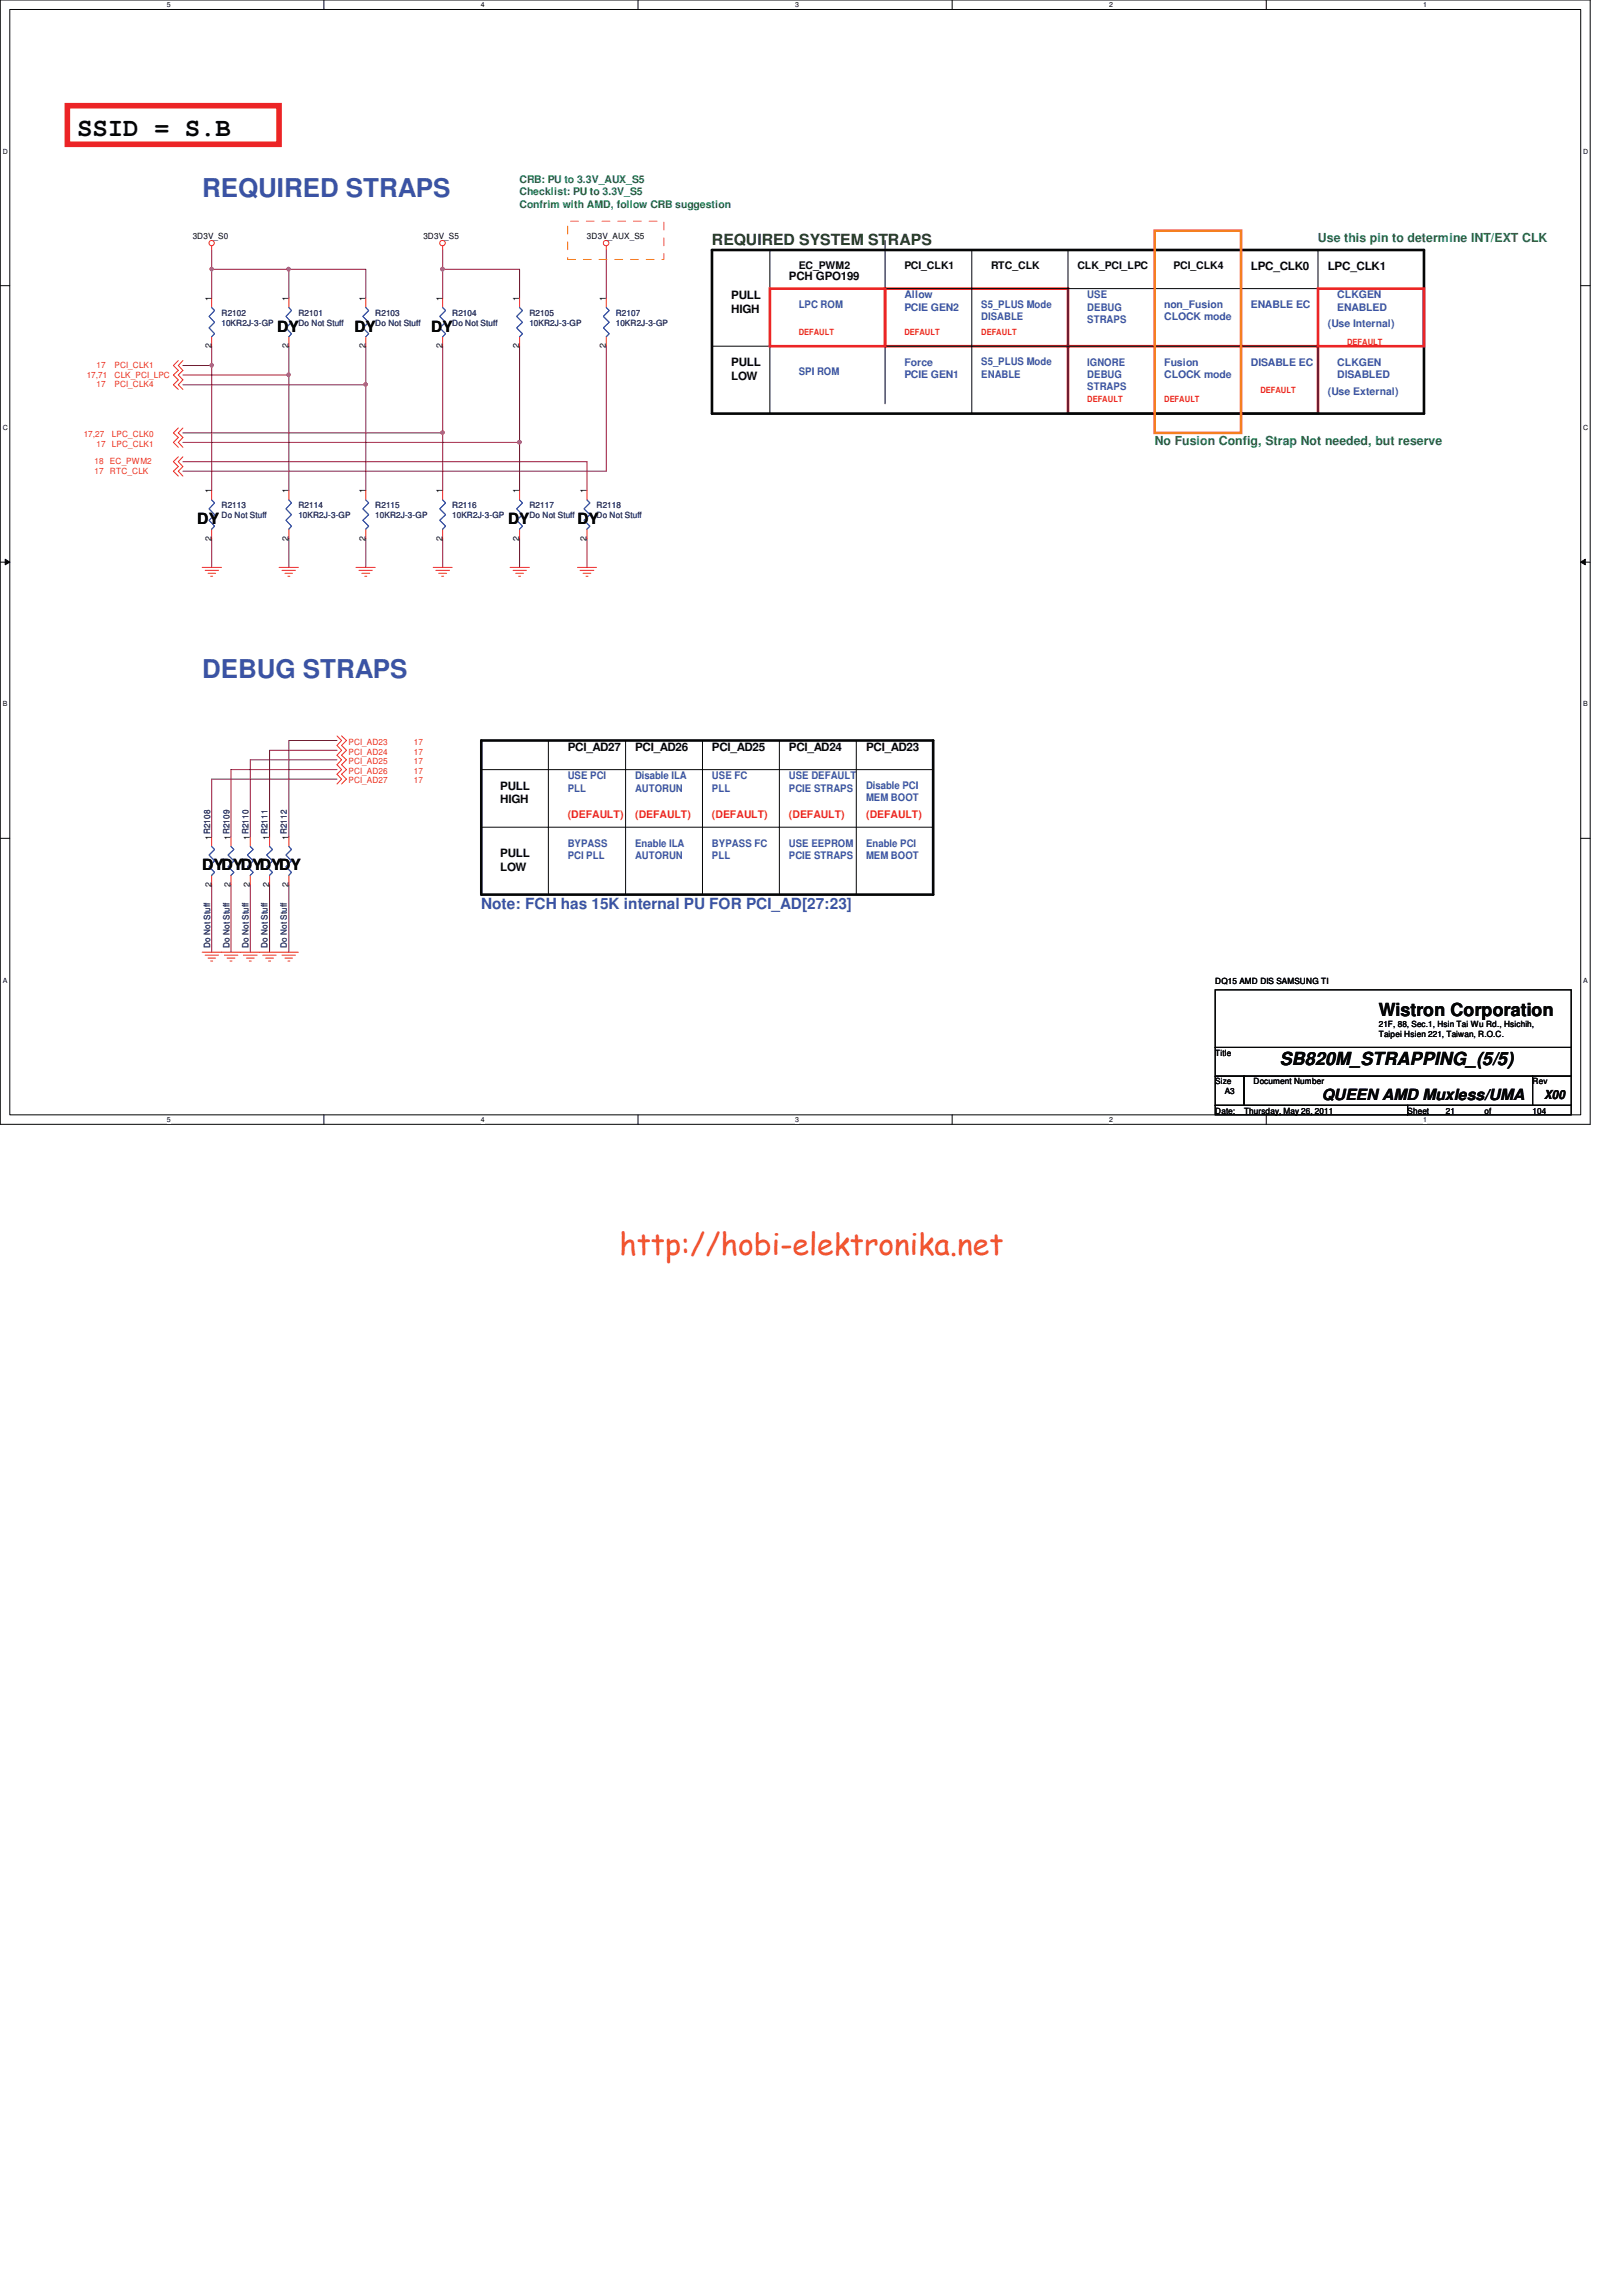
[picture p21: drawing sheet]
<svg xmlns="http://www.w3.org/2000/svg" width="210mm" height="297mm" viewBox="0 0 210 297" stroke-linecap="round" stroke-linejoin="round" font-family="sans-serif">
<defs><g id="words">
<text font-size="3.9" fill="#f15722" x="80.1" y="162.4">http://hobi-elektronika.net</text>
<text font-size="3.3" fill="#040505" x="10" y="17.7">SSID = S.B</text>
<g font-size="3.3" fill="#3a53a4">
<text x="26.2" y="25.5">REQUIRED STRAPS</text>
<text x="26.2" y="87.8">DEBUG STRAPS</text>
</g>
<g font-size="2.3" fill="#040505">
<text x="178.4" y="131.4">Wistron Corporation</text>
<text x="165.6" y="137.8">SB820M_STRAPPING_(5/5)</text>
</g>
<text font-size="2" fill="#1d3f1e" x="92.1" y="31.7">REQUIRED SYSTEM STRAPS</text>
<g font-size="2" fill="#040505">
<text x="35.9" y="42.9">DY</text>
<text x="45.8" y="42.9">DY</text>
<text x="55.8" y="42.9">DY</text>
<text x="25.5" y="67.8">DY</text>
<text x="65.7" y="67.8">DY</text>
<text x="74.7" y="67.8">DY</text>
<text x="26.2" y="112.6">DYDYDYDYDY</text>
<text x="171" y="142.4">QUEEN AMD Muxless/UMA</text>
</g>
<text font-size="2" fill="#3a53a4" x="62.3" y="117.6">Note: FCH has 15K internal PU FOR PCI_AD[27:23]</text>
<g font-size="1.6" fill="#0a8141">
<text x="170.5" y="31.4">Use this pin to determine INT/EXT CLK</text>
<text x="149.4" y="57.5">No Fusion Config, Strap Not needed, but reserve</text>
</g>
<text font-size="1.6" fill="#040505" x="199.8" y="142.2">X00</text>
<g font-size="1.5" fill="#040505">
<text x="161.8" y="34.9">LPC_CLK0</text>
<text x="171.8" y="34.9">LPC_CLK1</text>
<text x="94.6" y="38.7">PULL</text>
<text x="94.6" y="40.5">HIGH</text>
<text x="102.1" y="36.2">PCH GPO199</text>
<text x="94.6" y="47.4">PULL</text>
<text x="94.6" y="49.1">LOW</text>
<text x="73.4" y="97.2">PCI_AD27</text>
<text x="82.2" y="97.2">PCI_AD26</text>
<text x="92.1" y="97.2">PCI_AD25</text>
<text x="102.1" y="97.2">PCI_AD24</text>
<text x="112.1" y="97.2">PCI_AD23</text>
<text x="64.7" y="102.1">PULL</text>
<text x="64.7" y="103.9">HIGH</text>
<text x="64.7" y="110.9">PULL</text>
<text x="64.7" y="112.6">LOW</text>
</g>
<g font-size="1.4" fill="#0a8141">
<text x="67.2" y="23.7">CRB: PU to 3.3V_AUX_S5</text>
<text x="67.2" y="25.3">Checklist: PU to 3.3V_S5</text>
<text x="67.2" y="26.9">Confrim with AMD, follow CRB suggestion</text>
</g>
<g font-size="1.4" fill="#040505">
<text x="103.3" y="34.8">EC_PWM2</text>
<text x="117" y="34.8">PCI_CLK1</text>
<text x="128.2" y="34.8">RTC_CLK</text>
<text x="139.4" y="34.8">CLK_PCI_LPC</text>
<text x="151.8" y="34.8">PCI_CLK4</text>
</g>
<g font-size="1.4" fill="#3a53a4">
<text x="103.3" y="39.8">LPC ROM</text>
<text x="117" y="38.6">Allow</text>
<text x="117" y="40.2">PCIE GEN2</text>
<text x="127" y="39.8">S5_PLUS Mode</text>
<text x="127" y="41.4">DISABLE</text>
<text x="140.7" y="38.6">USE</text>
<text x="140.7" y="40.2">DEBUG</text>
<text x="140.7" y="41.8">STRAPS</text>
<text x="150.6" y="39.8">non_Fusion</text>
<text x="150.6" y="41.4">CLOCK mode</text>
<text x="161.8" y="39.8">ENABLE EC</text>
<text x="173" y="38.6">CLKGEN</text>
<text x="173" y="40.2">ENABLED</text>
<text x="117" y="47.3">Force</text>
<text x="127" y="47.3">S5_PLUS Mode</text>
<text x="140.7" y="47.3">IGNORE</text>
<text x="150.6" y="47.3">Fusion</text>
<text x="161.8" y="47.3">DISABLE EC</text>
<text x="171.8" y="42.3">(Use Internal)</text>
<text x="173" y="47.3">CLKGEN</text>
<text x="103.3" y="48.6">SPI ROM</text>
<text x="117" y="48.9">PCIE GEN1</text>
<text x="127" y="48.9">ENABLE</text>
<text x="140.7" y="48.9">DEBUG</text>
<text x="140.7" y="50.5">STRAPS</text>
<text x="150.6" y="48.9">CLOCK mode</text>
<text x="171.8" y="51.1">(Use External)</text>
<text x="173" y="48.9">DISABLED</text>
<text x="73.4" y="100.8">USE PCI</text>
<text x="82.2" y="100.8">Disable ILA</text>
<text x="92.1" y="100.8">USE FC</text>
<text x="102.1" y="100.8">USE DEFAULT</text>
<text x="73.4" y="102.4">PLL</text>
<text x="82.2" y="102.4">AUTORUN</text>
<text x="92.1" y="102.4">PLL</text>
<text x="102.1" y="102.4">PCIE STRAPS</text>
<text x="112.1" y="102.1">Disable PCI</text>
<text x="112.1" y="103.7">MEM BOOT</text>
<text x="73.4" y="109.5">BYPASS</text>
<text x="73.4" y="111.1">PCI PLL</text>
<text x="82.2" y="109.5">Enable ILA</text>
<text x="82.2" y="111.1">AUTORUN</text>
<text x="92.1" y="109.5">BYPASS FC</text>
<text x="92.1" y="111.1">PLL</text>
<text x="102.1" y="109.5">USE EEPROM</text>
<text x="102.1" y="111.1">PCIE STRAPS</text>
<text x="112.1" y="109.5">Enable PCI</text>
<text x="112.1" y="111.1">MEM BOOT</text>
</g>
<g font-size="1.4" fill="#ec2426">
<text x="73.4" y="105.8">(DEFAULT)</text>
<text x="82.2" y="105.8">(DEFAULT)</text>
<text x="92.1" y="105.8">(DEFAULT)</text>
<text x="102.1" y="105.8">(DEFAULT)</text>
<text x="112.1" y="105.8">(DEFAULT)</text>
</g>
<g font-size="1.1" fill="#040505">
<text x="24.9" y="30.9">3D3V_S0</text>
<text x="54.8" y="30.9">3D3V_S5</text>
<text x="75.9" y="30.9">3D3V_AUX_S5</text>
<text x="27.3" y="38.9" transform="rotate(-90 27.3 38.9)">1</text>
<text x="37.3" y="38.9" transform="rotate(-90 37.3 38.9)">1</text>
<text x="47.3" y="38.9" transform="rotate(-90 47.3 38.9)">1</text>
<text x="57.2" y="38.9" transform="rotate(-90 57.2 38.9)">1</text>
<text x="67.2" y="38.9" transform="rotate(-90 67.2 38.9)">1</text>
<text x="78.4" y="38.9" transform="rotate(-90 78.4 38.9)">1</text>
<text x="27.3" y="45.1" transform="rotate(-90 27.3 45.1)">2</text>
<text x="37.3" y="45.1" transform="rotate(-90 37.3 45.1)">2</text>
<text x="47.3" y="45.1" transform="rotate(-90 47.3 45.1)">2</text>
<text x="57.2" y="45.1" transform="rotate(-90 57.2 45.1)">2</text>
<text x="67.2" y="45.1" transform="rotate(-90 67.2 45.1)">2</text>
<text x="78.4" y="45.1" transform="rotate(-90 78.4 45.1)">2</text>
<text x="27.3" y="63.8" transform="rotate(-90 27.3 63.8)">1</text>
<text x="37.3" y="63.8" transform="rotate(-90 37.3 63.8)">1</text>
<text x="47.3" y="63.8" transform="rotate(-90 47.3 63.8)">1</text>
<text x="57.2" y="63.8" transform="rotate(-90 57.2 63.8)">1</text>
<text x="67.2" y="63.8" transform="rotate(-90 67.2 63.8)">1</text>
<text x="75.9" y="63.8" transform="rotate(-90 75.9 63.8)">1</text>
<text x="27.3" y="70" transform="rotate(-90 27.3 70)">2</text>
<text x="37.3" y="70" transform="rotate(-90 37.3 70)">2</text>
<text x="47.3" y="70" transform="rotate(-90 47.3 70)">2</text>
<text x="57.2" y="70" transform="rotate(-90 57.2 70)">2</text>
<text x="67.2" y="70" transform="rotate(-90 67.2 70)">2</text>
<text x="75.9" y="70" transform="rotate(-90 75.9 70)">2</text>
<text x="27.3" y="108.6" transform="rotate(-90 27.3 108.6)">1R2108</text>
<text x="29.8" y="108.6" transform="rotate(-90 29.8 108.6)">1R2109</text>
<text x="32.3" y="108.6" transform="rotate(-90 32.3 108.6)">1R2110</text>
<text x="34.8" y="108.6" transform="rotate(-90 34.8 108.6)">1R2111</text>
<text x="37.3" y="108.6" transform="rotate(-90 37.3 108.6)">1R2112</text>
<text x="27.3" y="114.8" transform="rotate(-90 27.3 114.8)">2</text>
<text x="29.8" y="114.8" transform="rotate(-90 29.8 114.8)">2</text>
<text x="32.3" y="114.8" transform="rotate(-90 32.3 114.8)">2</text>
<text x="34.8" y="114.8" transform="rotate(-90 34.8 114.8)">2</text>
<text x="37.3" y="114.8" transform="rotate(-90 37.3 114.8)">2</text>
<text x="157.2" y="127.3">DQ15 AMD DIS SAMSUNG TI</text>
<text x="157.2" y="136.6">Title</text>
<text x="178.4" y="132.8">21F, 88, Sec.1, Hsin Tai Wu Rd., Hsichih,</text>
<text x="178.4" y="134.2">Taipei Hsien 221, Taiwan, R.O.C.</text>
<text x="157.2" y="140.3">Size</text>
<text x="158.5" y="141.6">A3</text>
<text x="162.2" y="140.3">Document Number</text>
<text x="198.3" y="140.3">Rev</text>
<text x="157.2" y="144.1">Date:</text>
<text x="160.9" y="144.1">Thursday, May 26, 2011</text>
<text x="182.1" y="144.1">Sheet</text>
<text x="187.1" y="144.1">21</text>
<text x="192.1" y="144.1">of</text>
<text x="198.3" y="144.1">104</text>
</g>
<g font-size="1.1" fill="#2d2d72">
<text x="28.7" y="40.9">R2102</text>
<text x="38.6" y="40.9">R2101</text>
<text x="48.6" y="40.9">R2103</text>
<text x="58.5" y="40.9">R2104</text>
<text x="68.5" y="40.9">R2105</text>
<text x="79.7" y="40.9">R2107</text>
<text x="28.7" y="42.1">10KR2J-3-GP</text>
<text x="38.6" y="42.1">Do Not Stuff</text>
<text x="48.6" y="42.1">Do Not Stuff</text>
<text x="58.5" y="42.1">Do Not Stuff</text>
<text x="68.5" y="42.1">10KR2J-3-GP</text>
<text x="79.7" y="42.1">10KR2J-3-GP</text>
<text x="28.7" y="65.7">R2113</text>
<text x="38.6" y="65.7">R2114</text>
<text x="48.6" y="65.7">R2115</text>
<text x="58.5" y="65.7">R2116</text>
<text x="68.5" y="65.7">R2117</text>
<text x="77.2" y="65.7">R2118</text>
<text x="28.7" y="67">Do Not Stuff</text>
<text x="38.6" y="67">10KR2J-3-GP</text>
<text x="48.6" y="67">10KR2J-3-GP</text>
<text x="58.5" y="67">10KR2J-3-GP</text>
<text x="68.5" y="67">Do Not Stuff</text>
<text x="77.2" y="67">Do Not Stuff</text>
<text x="27.2" y="122.6" transform="rotate(-90 27.2 122.6)">Do Not Stuff</text>
<text x="29.7" y="122.6" transform="rotate(-90 29.7 122.6)">Do Not Stuff</text>
<text x="32.2" y="122.6" transform="rotate(-90 32.2 122.6)">Do Not Stuff</text>
<text x="34.6" y="122.6" transform="rotate(-90 34.6 122.6)">Do Not Stuff</text>
<text x="37.1" y="122.6" transform="rotate(-90 37.1 122.6)">Do Not Stuff</text>
</g>
<g font-size="1.1" fill="#ec2426">
<text x="12.5" y="47.6">17</text>
<text x="14.8" y="47.6">PCI_CLK1</text>
<text x="103.3" y="43.3">DEFAULT</text>
<text x="117" y="43.3">DEFAULT</text>
<text x="127" y="43.3">DEFAULT</text>
<text x="174.3" y="44.6">DEFAULT</text>
<text x="11.2" y="48.9">17,71</text>
<text x="12.5" y="50.1">17</text>
<text x="14.8" y="48.9">CLK_PCI_LPC</text>
<text x="14.8" y="50.1">PCI_CLK4</text>
<text x="140.7" y="52">DEFAULT</text>
<text x="150.6" y="52">DEFAULT</text>
<text x="163.1" y="50.8">DEFAULT</text>
<text x="10.8" y="56.6">17,27</text>
<text x="12.5" y="57.8">17</text>
<text x="14.5" y="57.8">LPC_CLK1</text>
<text x="14.5" y="56.6">LPC_CLK0</text>
<text x="12.2" y="60">18</text>
<text x="12.2" y="61.3">17</text>
<text x="14.2" y="60">EC_PWM2</text>
<text x="14.2" y="61.3">RTC_CLK</text>
<text x="45.1" y="98.8">PCI_AD25</text>
<text x="45.1" y="97.6">PCI_AD24</text>
<text x="45.1" y="96.4">PCI_AD23</text>
<text x="45.1" y="101.3">PCI_AD27</text>
<text x="45.1" y="100.1">PCI_AD26</text>
<text x="53.5" y="98.8">17</text>
<text x="53.5" y="97.6">17</text>
<text x="53.5" y="96.4">17</text>
<text x="53.5" y="101.3">17</text>
<text x="53.5" y="100.1">17</text>
</g>
<g font-size=".9" fill="#040505">
<text x="21.6" y=".9">5</text>
<text x="62.2" y=".9">4</text>
<text x="102.9" y=".9">3</text>
<text x="143.5" y=".9">2</text>
<text x="184.1" y=".9">1</text>
<text x=".4" y="19.9">D</text>
<text x="204.8" y="19.9">D</text>
<text x=".4" y="55.6">C</text>
<text x="204.8" y="55.6">C</text>
<text x=".4" y="91.4">B</text>
<text x="204.8" y="91.4">B</text>
<text x=".4" y="127.1">A</text>
<text x="204.8" y="127.1">A</text>
<text x="21.6" y="145.2">5</text>
<text x="62.2" y="145.2">4</text>
<text x="102.9" y="145.2">3</text>
<text x="143.5" y="145.2">2</text>
<text x="184.1" y="145.2">1</text>
</g>
</g></defs>
<path d="M0 0h205.7v145.5h-205.7zM1.3 1.2h203.2v143h-203.2z" fill="none" stroke="#040505" stroke-width=".13"/>
<g fill="#fff">
<path d="M21.6 .1h.5v1h-.5z"/>
<path d="M21.6 144.4h.5v1h-.5z"/>
</g>
<path d="M41.9 0v1.2M41.9 144.2v1.3" fill="none" stroke="#040505" stroke-width=".13"/>
<g fill="#fff">
<path d="M62.2 .1h.5v1h-.5z"/>
<path d="M62.2 144.4h.5v1h-.5z"/>
</g>
<path d="M82.5 0v1.2M82.5 144.2v1.3" fill="none" stroke="#040505" stroke-width=".13"/>
<g fill="#fff">
<path d="M102.9 .1h.5v1h-.5z"/>
<path d="M102.9 144.4h.5v1h-.5z"/>
</g>
<path d="M123.2 0v1.2M123.2 144.2v1.3" fill="none" stroke="#040505" stroke-width=".13"/>
<g fill="#fff">
<path d="M143.5 .1h.5v1h-.5z"/>
<path d="M143.5 144.4h.5v1h-.5z"/>
</g>
<path d="M163.8 0v1.2M163.8 144.2v1.3" fill="none" stroke="#040505" stroke-width=".13"/>
<g fill="#fff">
<path d="M184.1 .1h.6v1h-.6z"/>
<path d="M184.1 144.4h.6v1h-.6z"/>
<path d="M.4 19.1h.6v1h-.6z"/>
<path d="M204.8 19.1h.7v1h-.7z"/>
<path d="M.4 54.8h.6v1h-.6z"/>
<path d="M204.8 54.8h.7v1h-.7z"/>
</g>
<path d="M0 37h1.3M204.5 37h1.2" fill="none" stroke="#040505" stroke-width=".13"/>
<g fill="#fff">
<path d="M.4 90.6h.6v1h-.6z"/>
<path d="M204.8 90.6h.6v1h-.6z"/>
</g>
<path d="M0 72.7h1.3M204.5 72.7h1.2" fill="none" stroke="#040505" stroke-width=".13"/>
<path d="M.7 72.3l.6 .4-.6 .4z" fill="#040505"/>
<path d="M.7 72.3l.6 .4-.6 .4z" fill="none" stroke="#040505" stroke-width=".13"/>
<path d="M204.5 72.7l.6-.4v.8z" fill="#040505"/>
<path d="M204.5 72.7l.6-.4v.8z" fill="none" stroke="#040505" stroke-width=".13"/>
<g fill="#fff">
<path d="M.4 126.3h.5v1h-.5z"/>
<path d="M204.8 126.3h.6v1h-.6z"/>
</g>
<path d="M0 108.5h1.3M204.5 108.5h1.2" fill="none" stroke="#040505" stroke-width=".13"/>
<path d="M23.7 57.2h43.5" fill="none" stroke="#7f1542" stroke-width=".13"/>
<path d="M67 57h.4v.2v.2h-.2h-.2z" fill-rule="evenodd" fill="#b8529f"/>
<path d="M67 57h.4v.2v.2h-.2h-.2z" fill="none" stroke="#b8529f" stroke-width=".13"/>
<path d="M23.7 56h33.6" fill="none" stroke="#7f1542" stroke-width=".13"/>
<path d="M57.1 55.8h.3l.1 .2-.1 .1-.2 .1-.1-.1z" fill-rule="evenodd" fill="#b8529f"/>
<path d="M57.1 55.8h.3l.1 .2-.1 .1-.2 .1-.1-.1z" fill="none" stroke="#b8529f" stroke-width=".13"/>
<path d="M27.4 32.3v2.5M23.7 49.8h23.6" fill="none" stroke="#7f1542" stroke-width=".13"/>
<path d="M47.1 49.6h.4v.1v.2l-.2 .1-.2-.1z" fill-rule="evenodd" fill="#b8529f"/>
<path d="M47.1 49.6h.4v.1v.2l-.2 .1-.2-.1z" fill="none" stroke="#b8529f" stroke-width=".13"/>
<path d="M37.4 44.8v3.7h-13.7M67.2 57.2v6.3" fill="none" stroke="#7f1542" stroke-width=".13"/>
<path d="M37.2 48.3h.3v.2v.1l-.2 .1-.1-.1z" fill-rule="evenodd" fill="#b8529f"/>
<path d="M37.2 48.3h.3v.2v.1l-.2 .1-.1-.1z" fill="none" stroke="#b8529f" stroke-width=".13"/>
<g fill="none" stroke="#7f1542" stroke-width=".13">
<path d="M27.4 34.8v3.8M67.2 34.8v3.8M27.4 47.3v16.2M47.3 44.8v5M27.4 69.7v3.7M67.2 69.7v3.7M43.6 97.1h-8.7v11.1M43.6 98.3h-11.2v9.9M43.6 95.8h-6.2v12.4M43.6 99.6h-13.7v8.6M27.4 114.5v8.7M29.9 114.5v8.7"/>
<path d="M32.4 114.5v8.7M34.9 114.5v8.7M37.4 114.5v8.7M43.6 100.8h-16.2v7.4"/>
</g>
<path d="M27.2 34.6h.3l.1 .2-.1 .2-.1 .1-.2-.1z" fill-rule="evenodd" fill="#b8529f"/>
<path d="M27.2 34.6h.3l.1 .2-.1 .2-.1 .1-.2-.1z" fill="none" stroke="#b8529f" stroke-width=".13"/>
<path d="M37.4 34.8v3.8M78.4 32.3v6.3M37.4 48.5v15M75.9 59.7v3.8" fill="none" stroke="#7f1542" stroke-width=".13"/>
<path d="M37.2 34.6h.3v.2v.2l-.2 .1-.1-.1z" fill-rule="evenodd" fill="#b8529f"/>
<path d="M37.2 34.6h.3v.2v.2l-.2 .1-.1-.1z" fill="none" stroke="#b8529f" stroke-width=".13"/>
<path d="M57.3 34.8v3.8M37.4 69.7v3.7M47.3 69.7v3.7M57.3 69.7v3.7M75.9 69.7v3.7" fill="none" stroke="#7f1542" stroke-width=".13"/>
<path d="M57.1 34.6h.3l.1 .2-.1 .2-.2 .1-.1-.1z" fill-rule="evenodd" fill="#b8529f"/>
<path d="M57.1 34.6h.3l.1 .2-.1 .2-.2 .1-.1-.1z" fill="none" stroke="#b8529f" stroke-width=".13"/>
<path d="M27.4 34.8h19.9v3.8M27.4 44.8v2.5M47.3 49.8v13.7M57.3 56v7.5" fill="none" stroke="#7f1542" stroke-width=".13"/>
<path d="M27.2 47.1h.3l.1 .1-.1 .2-.1 .1-.2-.1z" fill-rule="evenodd" fill="#b8529f"/>
<path d="M27.2 47.1h.3l.1 .1-.1 .2-.1 .1-.2-.1z" fill="none" stroke="#b8529f" stroke-width=".13"/>
<path d="M57.3 32.3v2.5h9.9M23.7 47.3h3.7M23.7 59.7h52.2M57.3 44.8v11.2M67.2 44.8v12.4M78.4 44.8v16.2h-54.7" fill="none" stroke="#7f1542" stroke-width=".13"/>
<g fill="none" stroke="#ec2426" stroke-width=".13">
<path d="M27.4 31.8v.5M27.4 38.6v1.2M37.4 38.6v1.2M47.3 38.6v1.2M57.3 31.8v.5M57.3 38.6v1.2M67.2 38.6v1.2M78.4 31.8v.5M78.4 38.6v1.2M23.1 55.4l-.7 .6 .7 .6-.7 .6 .7 .7M23.1 46.7l-.7 .6 .7 .6-.7 .6 .7 .6-.7 .7 .7 .6M23.1 59.1l-.7 .6 .7 .7-.7 .6 .7 .6"/>
<path d="M23.7 55.4l-.6 .6 .6 .6-.6 .6 .6 .7M23.7 46.7l-.6 .6 .6 .6-.6 .6 .6 .6-.6 .7 .6 .6M23.7 59.1l-.6 .6 .6 .7-.6 .6 .6 .6M27.4 43.6v1.2M37.4 43.6v1.2M47.3 43.6v1.2M57.3 43.6v1.2M67.2 43.6v1.2M78.4 43.6v1.2M26.2 73.4h2.5M26.5 73.8h1.8M26.9 74.2h1"/>
<path d="M27.3 74.5h.2M27.4 63.5v1.2M27.4 68.5v1.2M36.1 73.4h2.5M36.5 73.8h1.7M36.9 74.2h.9M37.2 74.5h.3M37.4 63.5v1.2M37.4 68.5v1.2M46.1 73.4h2.5M46.4 73.8h1.8M46.8 74.2h1"/>
<path d="M47.2 74.5h.3M47.3 63.5v1.2M47.3 68.5v1.2M56 73.4h2.5M56.4 73.8h1.8M56.8 74.2h1M57.1 74.5h.3M57.3 63.5v1.2M57.3 68.5v1.2M66 73.4h2.5M66.4 73.8h1.7M66.7 74.2h1"/>
<path d="M67.1 74.5h.2M67.2 63.5v1.2M67.2 68.5v1.2M74.7 73.4h2.5M75.1 73.8h1.7M75.4 74.2h1.1M75.8 74.5h.3M75.9 63.5v1.2M75.9 68.5v1.2M43.6 95.2l.6 .6-.6 .6 .6 .7-.6 .6 .6 .6-.6 .6 .6 .7-.6 .6 .6 .6-.6 .6M44.2 95.2l.6 .6-.6 .6 .6 .7-.6 .6 .6 .6-.6 .6 .6 .7-.6 .6 .6 .6-.6 .6M27.4 108.2v1.3"/>
<path d="M27.4 113.2v1.3M29.9 108.2v1.3M29.9 113.2v1.3M32.4 108.2v1.3M32.4 113.2v1.3M34.9 108.2v1.3M34.9 113.2v1.3M37.4 108.2v1.3M37.4 113.2v1.3M26.2 123.2h12.4M26.5 123.6h1.8M26.9 124h1"/>
<path d="M27.3 124.3h.2M29 123.6h1.8M29.4 124h1M29.8 124.3h.2M31.5 123.6h1.8M31.9 124h1M32.3 124.3h.2M34 123.6h1.7M34.4 124h1M34.8 124.3h.2M36.5 123.6h1.7M36.9 124h.9"/>
<path d="M37.2 124.3h.3"/>
<circle cx="27.4" cy="31.4" r=".34"/>
<circle cx="57.3" cy="31.4" r=".36"/>
<circle cx="78.4" cy="31.4" r=".36"/>
</g>
<g fill="none" stroke="#040505" stroke-width=".13">
<path d="M99.6 37.3h84.6M99.6 32.3v21.2M114.5 31.1v21.1M125.7 32.3v21.2M138.2 32.3v21.2M149.4 32.3v21.2M160.6 32.3v21.2M170.5 32.3v21.2M184.2 32.3v21.2M92.1 44.8h92.1M62.3 99.6h58.4M70.9 95.8v19.9"/>
<path d="M80.9 95.8v19.9M90.9 95.8v19.9M100.8 95.8v19.9M110.8 95.8v19.9M62.3 107h58.4M157.2 128.1h46.1v7.4h-46.1zM157.2 135.5h46.1v3.7h-46.1zM157.2 139.2h3.7v3.8h-3.7zM160.9 139.2h37.4v3.8h-37.4zM198.3 139.2h5v3.8h-5zM157.2 143h24.9v1.2h-24.9zM182.1 143h21.2v1.2h-21.2z"/>
</g>
<path d="M99.6 37.3h14.9v7.5h-14.9zM114.5 37.3h23.7v7.5h-23.7zM170.5 37.3h13.7v7.5h-13.7zM138.2 44.8h32.3v8.7h-32.3z" fill="none" stroke="#ec2426" stroke-width=".34"/>
<path d="M92.1 32.3h92.1v21.2h-92.1zM62.3 95.8h58.4v19.9h-58.4z" fill="none" stroke="#040505" stroke-width=".34"/>
<path d="M8.7 13.7h27.4v5h-27.4z" fill="none" stroke="#ec2426" stroke-width=".72"/>
<path d="M73.4 28.6h12.5v5h-12.5z" fill="none" stroke="#f57f20" stroke-width=".13" stroke-dasharray="1 1 1 1 1 1 1 1"/>
<path d="M149.4 29.8h11.2v26.2h-11.2z" fill="none" stroke="#f57f20" stroke-width=".34"/>
<g fill="none" stroke="#3a53a4" stroke-width=".13">
<path d="M27.4 39.8l.4 .4-.8 .7 .8 .8-.8 .7 .8 .8-.4 .4M37.4 39.8l.3 .4-.7 .7 .7 .8-.7 .7 .7 .8-.3 .4M47.3 39.8l.4 .4-.8 .7 .8 .8-.8 .7 .8 .8-.4 .4M57.3 39.8l.4 .4-.8 .7 .8 .8-.8 .7 .8 .8-.4 .4M67.2 39.8l.4 .4-.8 .7 .8 .8-.8 .7 .8 .8-.4 .4M78.4 39.8l.4 .4-.7 .7 .7 .8-.7 .7 .7 .8-.4 .4M27.4 64.7l.4 .4-.8 .7 .8 .8-.8 .7 .8 .8-.4 .4M37.4 64.7l.3 .4-.7 .7 .7 .8-.7 .7 .7 .8-.3 .4M47.3 64.7l.4 .4-.8 .7 .8 .8-.8 .7 .8 .8-.4 .4M57.3 64.7l.4 .4-.8 .7 .8 .8-.8 .7 .8 .8-.4 .4M67.2 64.7l.4 .4-.8 .7 .8 .8-.8 .7 .8 .8-.4 .4M75.9 64.7l.4 .4-.7 .7 .7 .8-.7 .7 .7 .8-.4 .4"/>
<path d="M27.4 109.5l.4 .4-.8 .7 .8 .8-.8 .7 .8 .8-.4 .3M29.9 109.5l.4 .4-.8 .7 .8 .8-.8 .7 .8 .8-.4 .3M32.4 109.5l.4 .4-.8 .7 .8 .8-.8 .7 .8 .8-.4 .3M34.9 109.5l.4 .4-.8 .7 .8 .8-.8 .7 .8 .8-.4 .3M37.4 109.5l.3 .4-.7 .7 .7 .8-.7 .7 .7 .8-.3 .3"/>
</g>
<path d="M67 57h.4v.2v.2h-.2h-.2z" fill-rule="evenodd" fill="#b8529f"/>
<path d="M67 57h.4v.2v.2h-.2h-.2z" fill="none" stroke="#b8529f" stroke-width=".13"/>
<path d="M57.1 55.8h.3l.1 .2-.1 .1-.2 .1-.1-.1z" fill-rule="evenodd" fill="#b8529f"/>
<path d="M57.1 55.8h.3l.1 .2-.1 .1-.2 .1-.1-.1z" fill="none" stroke="#b8529f" stroke-width=".13"/>
<path d="M47.1 49.6h.4v.1v.2l-.2 .1-.2-.1z" fill-rule="evenodd" fill="#b8529f"/>
<path d="M47.1 49.6h.4v.1v.2l-.2 .1-.2-.1z" fill="none" stroke="#b8529f" stroke-width=".13"/>
<path d="M37.2 48.3h.3v.2v.1l-.2 .1-.1-.1z" fill-rule="evenodd" fill="#b8529f"/>
<path d="M37.2 48.3h.3v.2v.1l-.2 .1-.1-.1z" fill="none" stroke="#b8529f" stroke-width=".13"/>
<path d="M27.2 34.6h.3l.1 .2-.1 .2-.1 .1-.2-.1z" fill-rule="evenodd" fill="#b8529f"/>
<path d="M27.2 34.6h.3l.1 .2-.1 .2-.1 .1-.2-.1z" fill="none" stroke="#b8529f" stroke-width=".13"/>
<path d="M37.2 34.6h.3v.2v.2l-.2 .1-.1-.1z" fill-rule="evenodd" fill="#b8529f"/>
<path d="M37.2 34.6h.3v.2v.2l-.2 .1-.1-.1z" fill="none" stroke="#b8529f" stroke-width=".13"/>
<path d="M57.1 34.6h.3l.1 .2-.1 .2-.2 .1-.1-.1z" fill-rule="evenodd" fill="#b8529f"/>
<path d="M57.1 34.6h.3l.1 .2-.1 .2-.2 .1-.1-.1z" fill="none" stroke="#b8529f" stroke-width=".13"/>
<path d="M27.2 47.1h.3l.1 .1-.1 .2-.1 .1-.2-.1z" fill-rule="evenodd" fill="#b8529f"/>
<path d="M27.2 47.1h.3l.1 .1-.1 .2-.1 .1-.2-.1z" fill="none" stroke="#b8529f" stroke-width=".13"/>
<use href="#words"/>
</svg>
